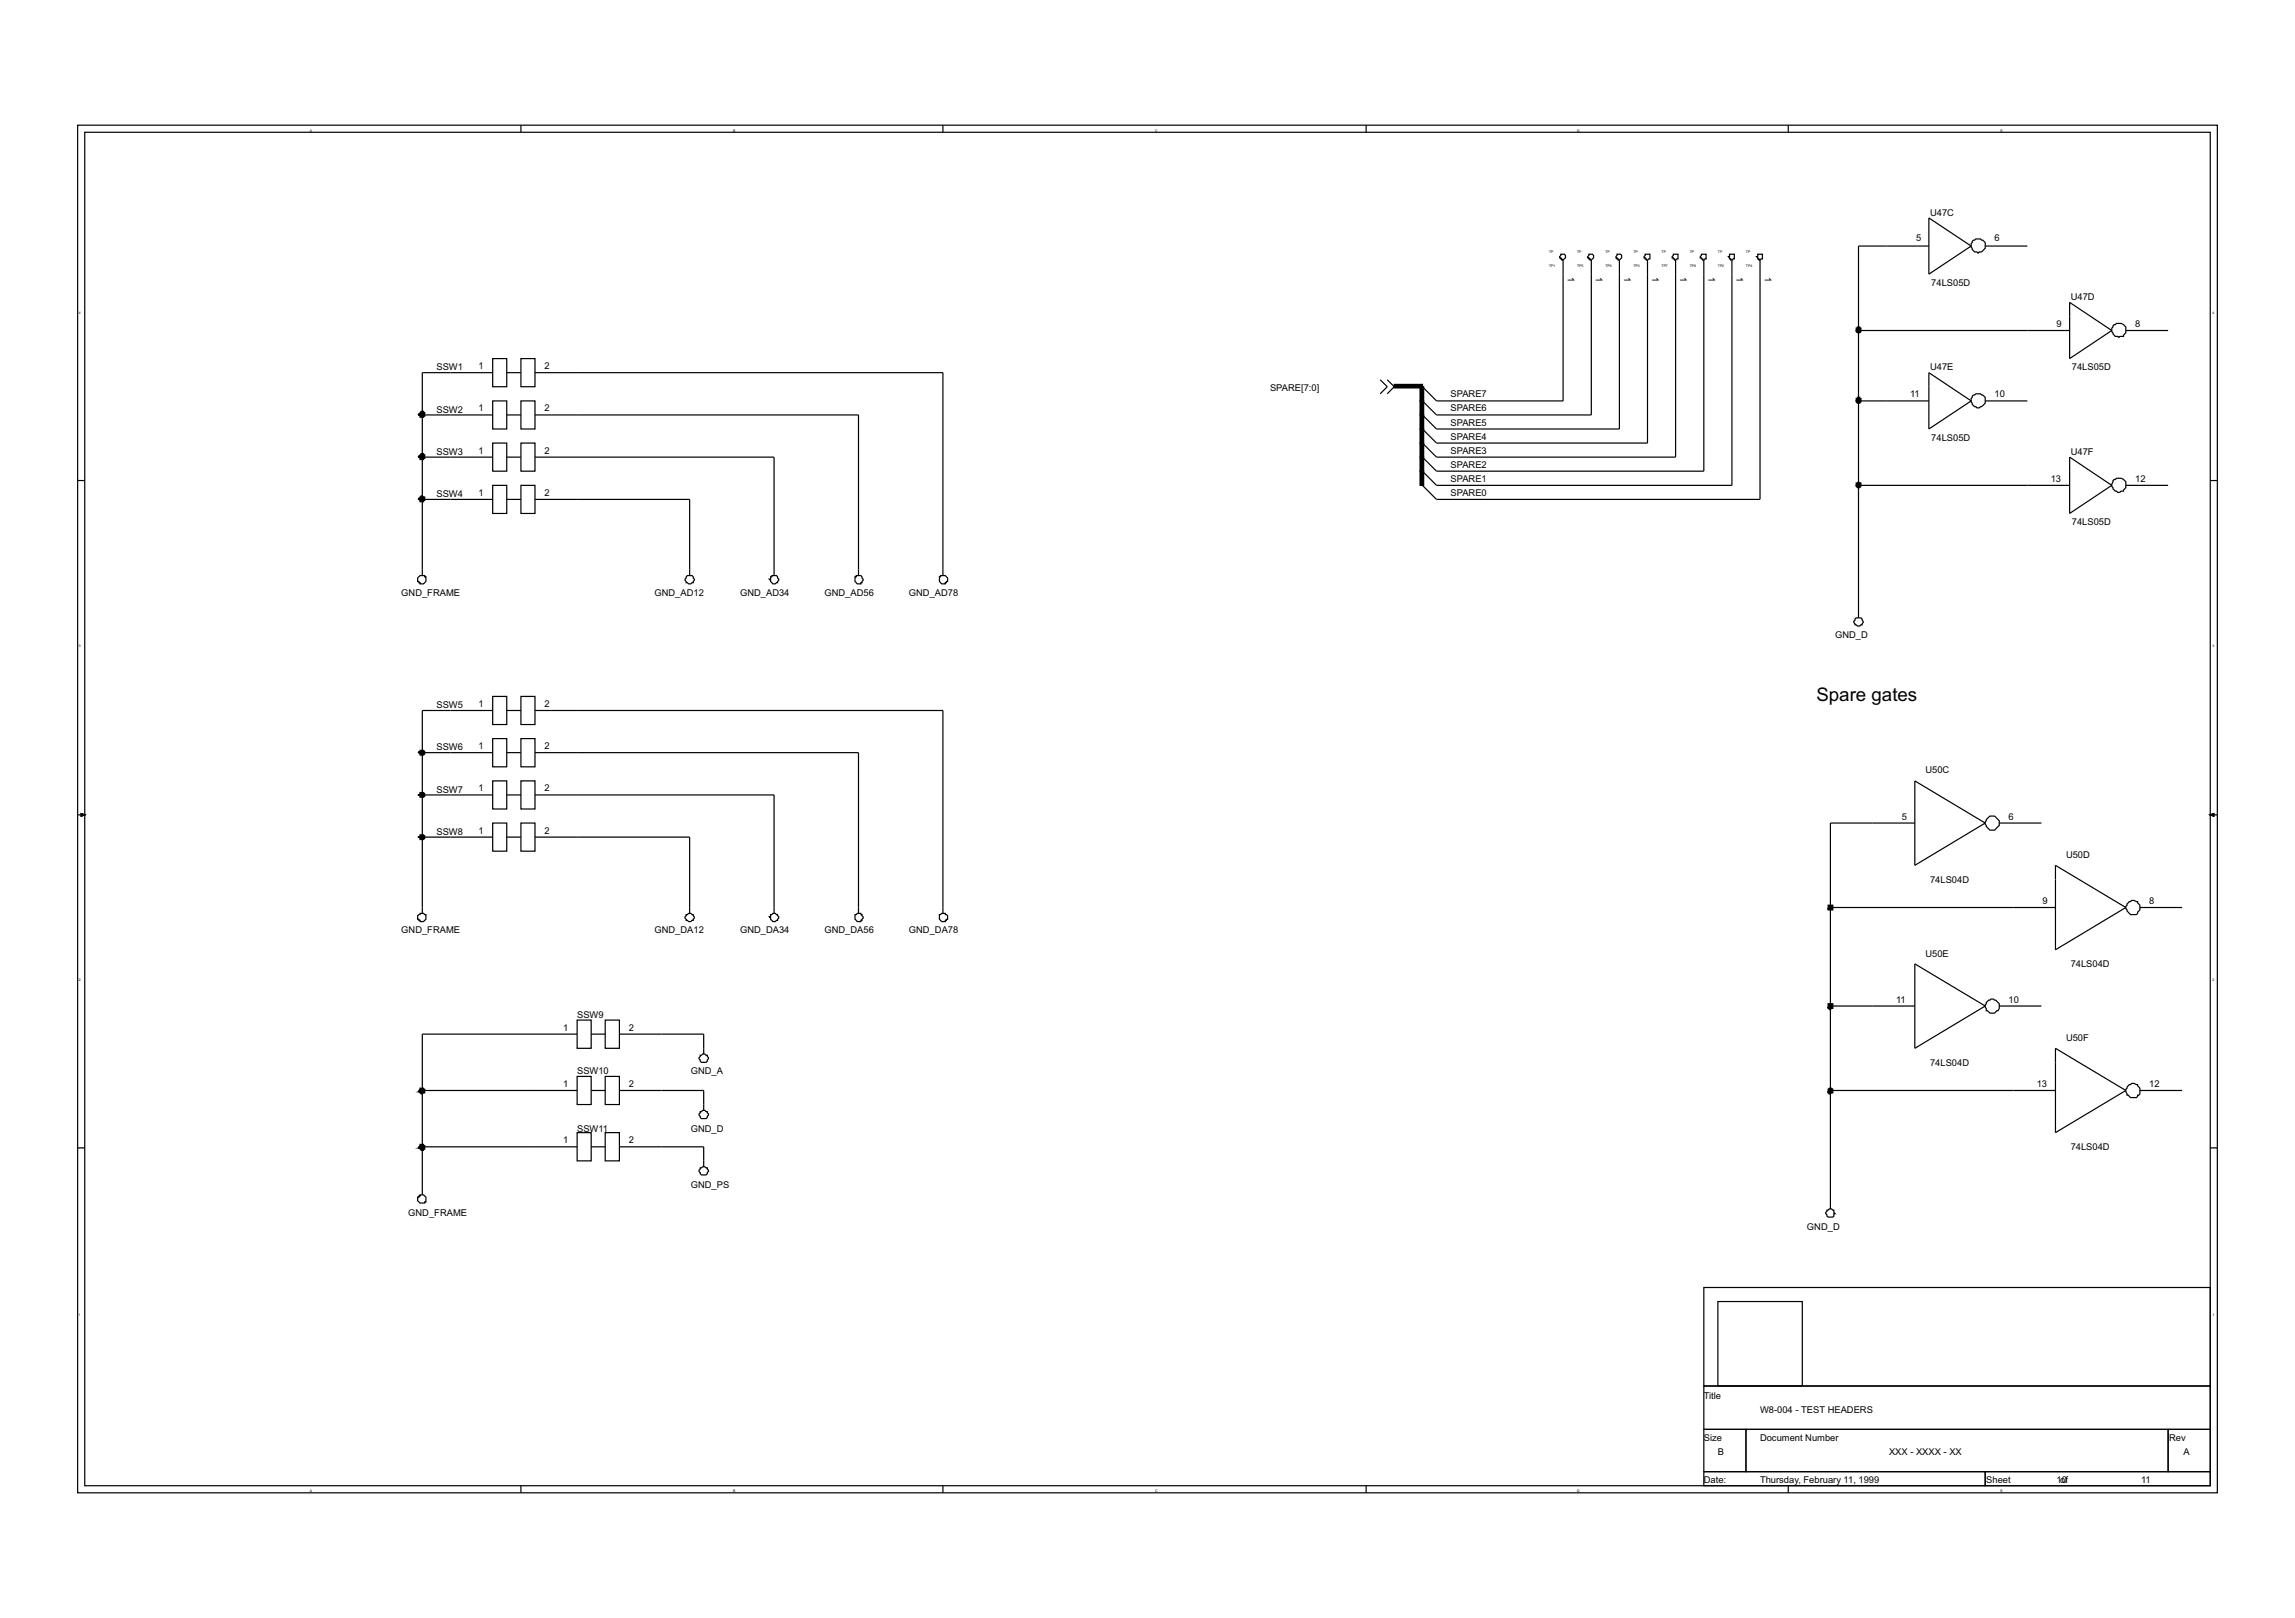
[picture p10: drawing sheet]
<svg xmlns="http://www.w3.org/2000/svg" width="210mm" height="148mm" viewBox="0 0 210 148" stroke-linecap="round" stroke-linejoin="round" font-family="sans-serif">
<defs><g id="words">
<text font-size="1.7" fill="#010202" x="166.2" y="64.1">Spare gates</text>
<g font-size=".9" fill="#010202">
<text x="175.3" y="22.1">5</text>
<text x="176.6" y="19.7">U47C</text>
<text x="182.5" y="22.1">6</text>
<text x="143.5" y="25.3" transform="rotate(90 143.5 25.3)">1</text>
<text x="146" y="25.3" transform="rotate(90 146 25.3)">1</text>
<text x="148.6" y="25.3" transform="rotate(90 148.6 25.3)">1</text>
<text x="151.2" y="25.3" transform="rotate(90 151.2 25.3)">1</text>
<text x="153.8" y="25.3" transform="rotate(90 153.8 25.3)">1</text>
<text x="156.3" y="25.3" transform="rotate(90 156.3 25.3)">1</text>
<text x="158.9" y="25.3" transform="rotate(90 158.9 25.3)">1</text>
<text x="161.5" y="25.3" transform="rotate(90 161.5 25.3)">1</text>
<text x="176.7" y="26.2">74LS05D</text>
<text x="188.2" y="29.9">9</text>
<text x="189.5" y="27.4">U47D</text>
<text x="195.4" y="29.9">8</text>
<text x="39.9" y="33.9">SSW1</text>
<text x="43.8" y="33.8">1</text>
<text x="49.8" y="33.8">2</text>
<text x="116.2" y="35.8">SPARE[7:0]</text>
<text x="176.6" y="33.9">U47E</text>
<text x="189.6" y="33.9">74LS05D</text>
<text x="39.9" y="37.7">SSW2</text>
<text x="39.9" y="41.6">SSW3</text>
<text x="43.8" y="37.6">1</text>
<text x="43.8" y="41.5">1</text>
<text x="49.8" y="37.6">2</text>
<text x="49.8" y="41.5">2</text>
<text x="132.7" y="40.2">SPARE4</text>
<text x="132.7" y="41.5">SPARE3</text>
<text x="132.7" y="38.9">SPARE5</text>
<text x="132.7" y="37.6">SPARE6</text>
<text x="132.7" y="36.3">SPARE7</text>
<text x="174.8" y="36.3">11</text>
<text x="176.7" y="40.3">74LS05D</text>
<text x="182.5" y="36.3">10</text>
<text x="189.5" y="41.6">U47F</text>
<text x="39.9" y="45.5">SSW4</text>
<text x="43.8" y="45.4">1</text>
<text x="49.8" y="45.4">2</text>
<text x="132.7" y="44.1">SPARE1</text>
<text x="132.7" y="42.8">SPARE2</text>
<text x="132.7" y="45.4">SPARE0</text>
<text x="187.7" y="44.1">13</text>
<text x="195.4" y="44.1">12</text>
<text x="189.6" y="48">74LS05D</text>
<text x="36.7" y="54.5">GND_FRAME</text>
<text x="59.9" y="54.5">GND_AD12</text>
<text x="67.7" y="54.5">GND_AD34</text>
<text x="75.4" y="54.5">GND_AD56</text>
<text x="83.2" y="54.5">GND_AD78</text>
<text x="167.9" y="58.3">GND_D</text>
<text x="39.9" y="64.8">SSW5</text>
<text x="43.8" y="64.7">1</text>
<text x="49.8" y="64.7">2</text>
<text x="39.9" y="68.6">SSW6</text>
<text x="43.8" y="68.5">1</text>
<text x="49.8" y="68.5">2</text>
<text x="176.2" y="70.7">U50C</text>
<text x="39.9" y="72.5">SSW7</text>
<text x="39.9" y="76.4">SSW8</text>
<text x="43.8" y="72.4">1</text>
<text x="43.8" y="76.3">1</text>
<text x="49.8" y="72.4">2</text>
<text x="49.8" y="76.3">2</text>
<text x="174" y="75">5</text>
<text x="183.8" y="75">6</text>
<text x="176.6" y="80.8">74LS04D</text>
<text x="186.9" y="82.7">9</text>
<text x="189" y="78.5">U50D</text>
<text x="196.7" y="82.7">8</text>
<text x="36.7" y="85.4">GND_FRAME</text>
<text x="59.9" y="85.4">GND_DA12</text>
<text x="67.7" y="85.4">GND_DA34</text>
<text x="75.4" y="85.4">GND_DA56</text>
<text x="83.2" y="85.4">GND_DA78</text>
<text x="176.2" y="87.5">U50E</text>
<text x="189.5" y="88.5">74LS04D</text>
<text x="51.5" y="94.3">1</text>
<text x="52.8" y="93.1">SSW9</text>
<text x="57.5" y="94.3">2</text>
<text x="173.5" y="91.7">11</text>
<text x="183.8" y="91.7">10</text>
<text x="189" y="95.2">U50F</text>
<text x="51.5" y="99.4">1</text>
<text x="52.8" y="98.2">SSW10</text>
<text x="57.5" y="99.4">2</text>
<text x="63.2" y="98.2">GND_A</text>
<text x="176.6" y="97.5">74LS04D</text>
<text x="186.4" y="99.4">13</text>
<text x="196.7" y="99.4">12</text>
<text x="51.5" y="104.6">1</text>
<text x="52.8" y="103.5">SSW11</text>
<text x="57.5" y="104.6">2</text>
<text x="63.2" y="103.5">GND_D</text>
<text x="189.5" y="105.2">74LS04D</text>
<text x="37.4" y="111.2">GND_FRAME</text>
<text x="63.2" y="108.6">GND_PS</text>
<text x="165.3" y="112.5">GND_D</text>
<text x="155.9" y="128">Title</text>
<text x="155.9" y="131.8">Size</text>
<text x="161" y="129.3">W8-004 - TEST HEADERS</text>
<text x="161" y="131.8">Document Number</text>
<text x="198.5" y="131.8">Rev</text>
<text x="155.9" y="135.7">Date:</text>
<text x="157.2" y="133.1">B</text>
<text x="161" y="135.7">Thursday, February 11, 1999</text>
<text x="172.9" y="133.1">XXX - XXXX - XX</text>
<text x="181.8" y="135.7">Sheet</text>
<text x="188.2" y="135.7">10</text>
<text x="188.5" y="135.7">of</text>
<text x="195.9" y="135.7">11</text>
<text x="199.8" y="133.1">A</text>
</g>
<g font-size=".3" fill="#010202">
<text x="28.3" y="12.1">A</text>
<text x="67.1" y="12.1">B</text>
<text x="105.7" y="12.1">C</text>
<text x="144.3" y="12.1">D</text>
<text x="183" y="12.1">E</text>
<text x="141.7" y="23.2">TP</text>
<text x="144.3" y="23.2">TP</text>
<text x="146.9" y="23.2">TP</text>
<text x="149.5" y="23.2">TP</text>
<text x="152" y="23.2">TP</text>
<text x="154.6" y="23.2">TP</text>
<text x="157.2" y="23.2">TP</text>
<text x="159.8" y="23.2">TP</text>
<text x="7.2" y="28.7">4</text>
<text x="141.7" y="24.4">TP1</text>
<text x="144.3" y="24.4">TP5</text>
<text x="146.9" y="24.4">TP6</text>
<text x="149.5" y="24.4">TP3</text>
<text x="152" y="24.4">TP7</text>
<text x="154.6" y="24.4">TP8</text>
<text x="157.2" y="24.4">TP2</text>
<text x="159.8" y="24.4">TP4</text>
<text x="202.5" y="28.7">4</text>
<text x="7.2" y="59.2">3</text>
<text x="202.5" y="59.2">3</text>
<text x="7.2" y="89.8">2</text>
<text x="202.5" y="89.8">2</text>
<text x="7.2" y="120.3">1</text>
<text x="202.5" y="120.3">1</text>
<text x="28.3" y="136.4">A</text>
<text x="67.1" y="136.4">B</text>
<text x="105.7" y="136.4">C</text>
<text x="144.3" y="136.4">D</text>
<text x="183" y="136.4">E</text>
</g>
</g></defs>
<path d="M7.1 11.5h195.8v125h-195.8zM7.8 12.1h194.4v123.8h-194.4zM47.7 11.5v.6M86.3 11.5v.6M125 11.5v.6M163.6 11.5v.6M7.1 44h.7M202.2 44h.7M47.7 135.9v.6M86.3 135.9v.6M125 135.9v.6M163.6 135.9v.6" fill="none" stroke="#010202" stroke-width=".11"/>
<path d="M7.4 74.4l.4 .1-.4 .1z" fill="#010202"/>
<path d="M7.4 74.4l.4 .1-.4 .1z" fill="none" stroke="#010202" stroke-width=".11"/>
<path d="M202.2 74.5l.4-.1v.2z" fill="#010202"/>
<path d="M7.1 74.5h.7M202.2 74.5l.4-.1v.2zM202.2 74.5h.7" fill="none" stroke="#010202" stroke-width=".11"/>
<path d="M7.4 74.4l.4 .1-.4 .1z" fill="#010202"/>
<path d="M7.4 74.4l.4 .1-.4 .1z" fill="none" stroke="#010202" stroke-width=".11"/>
<path d="M202.2 74.5l.4-.1v.2z" fill="#010202"/>
<path d="M202.2 74.5l.4-.1v.2zM7.1 105h.7M202.2 105h.7" fill="none" stroke="#010202" stroke-width=".11"/>
<path d="M7.4 74.4l.4 .1-.4 .1z" fill="#010202"/>
<path d="M7.4 74.4l.4 .1-.4 .1z" fill="none" stroke="#010202" stroke-width=".11"/>
<path d="M202.2 74.5l.4-.1v.2z" fill="#010202"/>
<g fill="none" stroke="#010202" stroke-width=".11">
<path d="M176.5 19.9l3.9 2.6-3.9 2.6zM41.2 34.1h3.9M41.2 38h3.9M45.1 32.8h1.3v2.6h-1.3zM45.1 36.7h1.3v2.5h-1.3zM46.4 34.1h1.3M46.4 38h1.3M47.7 32.8h1.3v2.6h-1.3zM47.7 36.7h1.3v2.5h-1.3zM49 34.1h3.8M49 38h3.8M142.8 23.3h.3a.3 .3 0 0 1 .1 .3 .3 .3 0 0 1-.3 .2v-.1l-.2-.1z"/>
<path d="M143 23.8v1.3M145.4 23.3h.3a.3 .3 0 0 1 .1 .3 .3 .3 0 0 1-.3 .2v-.1l-.2-.1zM145.6 23.8v1.3M148 23.3h.3a.27 .27 0 0 1 0 .3 .27 .27 0 0 1-.3 .1v-.1h-.1zM148.2 23.8v1.3M150.5 23.3h.5v.4l-.4 .1v-.1l-.2-.1zM150.8 23.8v1.3M153.1 23.3h.4v.4l-.3 .1v-.1l-.2-.1zM153.3 23.8v1.3M155.7 23.3h.4v.4l-.3 .1v-.1l-.2-.1zM155.9 23.8v1.3M158.3 23.3h.4v.4l-.3 .1v-.1h-.1l-.1-.2h.1z"/>
<path d="M158.5 23.8v1.3M160.8 23.3h.5v.4l-.3 .1v-.1h-.2l-.1-.2h.1zM161 23.8v1.3M170.1 22.5h6.4M170.1 30.2v6.5h6.4M176.5 34.1l3.9 2.6-3.9 2.5zM180.5 22.1l.3-.2h.4a.65 .65 0 0 1 .3 1 .65 .65 0 0 1-1-.1l-.1-.2zM180.5 36.2l.3-.2h.4l.1 .1a.57 .57 0 0 1 .4 .6 .57 .57 0 0 1-.4 .5l-.2 .1a.69 .69 0 0 1-.6-.3 .69 .69 0 0 1 0-.8zM181.7 22.5h3.8M181.7 36.7h3.8M185.5 30.2h3.9M189.4 27.7l3.8 2.5-3.8 2.6z"/>
<path d="M193.5 29.7l.2-.1a.76 .76 0 0 1 .8 .3v.1a.5 .5 0 0 1-.2 .7v.1h-.3l-.1 .1-.1-.1a.39 .39 0 0 1-.5-.4l-.1-.1v-.3zM194.5 30.2h3.9M41.2 41.8h3.9M41.2 45.7h3.9M45.1 40.5h1.3v2.6h-1.3zM45.1 44.4h1.3v2.6h-1.3zM46.4 41.8h1.3M46.4 45.7h1.3M47.7 40.5h1.3v2.6h-1.3zM47.7 44.4h1.3v2.6h-1.3zM49 41.8h3.8M49 45.7h3.8"/>
<path d="M185.5 44.4h3.9M189.4 41.8l3.8 2.6-3.8 2.6zM193.3 44l.4-.3a.79 .79 0 0 1 .8 .4v.2a.42 .42 0 0 1-.2 .5v.1h-.2l-.1 .1a.7 .7 0 0 1-.7-.3 .7 .7 0 0 1 0-.7zM194.5 44.4h3.9M41.2 65h3.9M41.2 68.8h3.9M41.2 72.7h3.9M41.2 76.6h3.9M45.1 63.7h1.3v2.6h-1.3zM45.1 67.6h1.3v2.5h-1.3zM45.1 71.4h1.3v2.6h-1.3zM45.1 75.3h1.3v2.6h-1.3z"/>
<path d="M46.4 65h1.3M46.4 68.8h1.3M46.4 72.7h1.3M46.4 76.6h1.3M47.7 63.7h1.3v2.6h-1.3zM47.7 67.6h1.3v2.5h-1.3zM47.7 71.4h1.3v2.6h-1.3zM47.7 75.3h1.3v2.6h-1.3zM49 65h3.8M49 68.8h3.8M49 72.7h3.8M49 76.6h3.8"/>
<path d="M171.4 75.3h3.8M175.2 71.4l6.5 3.9-6.5 3.9zM182.9 75.3h3.9M188.1 79.2l6.4 3.8-6.4 3.9zM202.2 74.5l.4-.1v.2zM49 99.7h3.8M49 94.6h3.8M52.8 93.3h1.3v2.6h-1.3zM52.8 98.5h1.3v2.5h-1.3zM54.1 99.7h1.3M54.1 94.6h1.3M55.4 93.3h1.3v2.6h-1.3z"/>
<path d="M55.4 98.5h1.3v2.5h-1.3zM56.7 99.7h3.8M56.7 94.6h3.8M167.5 92h7.7M175.2 88.2l6.5 3.8-6.5 3.9zM181.9 91.6l.2-.1a.59 .59 0 0 1 .8 .5l-.1 .5h-.1l-.2 .2h-.4l-.2-.2h-.1v-.3l-.1-.1v-.2zM182.9 92h3.9M184.2 83h3.9M184.2 99.7h3.9M188.1 95.9l6.4 3.8-6.4 3.9zM194.8 82.5a.71 .71 0 0 1 1 .3v.1a.41 .41 0 0 1-.2 .5l-.1 .3h-.6l-.3-.4-.1-.4zM194.8 99.2a.71 .71 0 0 1 1 .3v.6l-.1 .1h-.1l-.1 .2h-.6a.73 .73 0 0 1-.3-1z"/>
<path d="M195.8 83h3.9M195.8 99.7h3.9M49 104.9h3.8M52.8 103.6h1.3v2.6h-1.3zM54.1 104.9h1.3M55.4 103.6h1.3v2.6h-1.3zM56.7 104.9h3.8M155.9 117.8h46.3v9h-46.3zM155.9 126.8h46.3v3.9h-46.3zM155.9 130.7h3.9v3.9h-3.9zM155.9 134.6h25.8v1.3h-25.8zM159.8 130.7h38.6v3.9h-38.6z"/>
<path d="M181.7 134.6h20.5v1.3h-20.5zM198.4 130.7h3.8v3.9h-3.8z"/>
<circle cx="182.3" cy="75.3" r=".63"/>
</g>
<path d="M170 36.3h.2v.2h.1v.3l-.1 .1h-.2l-.1-.1v-.1h.2h-.2v-.2h.1z" fill="#010202"/>
<path d="M170 36.3h.2v.2h.1v.3l-.1 .1h-.2l-.1-.1v-.1h.2h-.2v-.2h.1zM170.1 44.4h15.4M167.5 92v7.7" fill="none" stroke="#010202" stroke-width=".11"/>
<path d="M167.3 91.8h.4v.4l-.3 .1-.1-.2 .2-.1-.2 .1z" fill="#010202"/>
<path d="M170.1 22.5v7.7h15.4M167.3 91.8h.4v.4l-.3 .1-.1-.2 .2-.1-.2 .1zM167.5 99.7h16.7" fill="none" stroke="#010202" stroke-width=".11"/>
<path d="M169.9 30h.1v-.1h.2v.1h.1v.3l-.1 .1h-.2l-.1-.2h.2h-.2z" fill="#010202"/>
<path d="M169.9 30h.1v-.1h.2v.1h.1v.3l-.1 .1h-.2l-.1-.2h.2h-.2zM170.1 36.7v7.7" fill="none" stroke="#010202" stroke-width=".11"/>
<path d="M169.9 44.2l.2-.1 .2 .1v.3l-.1 .1h-.2l-.1-.1v-.1h.2h-.2z" fill="#010202"/>
<path d="M169.9 44.2l.2-.1 .2 .1v.3l-.1 .1h-.2l-.1-.1v-.1h.2h-.2zM167.5 83v9M167.5 99.7v10.3" fill="none" stroke="#010202" stroke-width=".11"/>
<path d="M167.3 99.6l.1-.1h.2l.1 .1v.4l-.3 .1-.1-.2 .2-.2-.2 .2z" fill="#010202"/>
<path d="M167.3 99.6l.1-.1h.2l.1 .1v.4l-.3 .1-.1-.2 .2-.2-.2 .2zM167.5 83h16.7" fill="none" stroke="#010202" stroke-width=".11"/>
<path d="M167.3 82.8h.4v.4h-.4v-.1l.2-.1-.2 .1z" fill="#010202"/>
<path d="M131.4 40.5h19.4M170.1 44.4v11.6M167.3 82.8h.4v.4h-.4v-.1l.2-.1-.2 .1z" fill="none" stroke="#010202" stroke-width=".11"/>
<path d="M129.9 40.5h.4v1.3h-.4z" fill="#010202"/>
<path d="M129.9 40.5h.4v1.3h-.4z" fill="none" stroke="#010202" stroke-width=".11"/>
<path d="M129.9 36.7h.4v1.3h-.4z" fill="#010202"/>
<path d="M127.6 35.2h2.6v.3h-2.6zM129.9 36.7h.4v1.3h-.4zM145.6 25.1v12.9" fill="none" stroke="#010202" stroke-width=".11"/>
<path d="M127.6 35.3h2.6" fill="none" stroke="#010202" stroke-width=".32"/>
<path d="M129.9 43.1h.4v1.3h-.4z" fill="#010202"/>
<path d="M148.2 25.1v14.1h-16.8M150.8 25.1v15.4M129.9 43.1h.4v1.3h-.4zM131.4 41.8h21.9M131.4 44.4h27.1" fill="none" stroke="#010202" stroke-width=".11"/>
<path d="M129.9 41.8h.4v1.3h-.4z" fill="#010202"/>
<path d="M158.5 25.1v19.3M129.9 41.8h.4v1.3h-.4z" fill="none" stroke="#010202" stroke-width=".11"/>
<path d="M129.9 38h.4v1.2h-.4z" fill="#010202"/>
<path d="M129.9 38h.4v1.2h-.4z" fill="none" stroke="#010202" stroke-width=".11"/>
<path d="M129.9 35.4h.4v1.3h-.4z" fill="#010202"/>
<path d="M129.9 35.4h.4v1.3h-.4zM153.3 25.1v16.7M161 25.1v20.6" fill="none" stroke="#010202" stroke-width=".11"/>
<path d="M129.9 39.2h.4v1.3h-.4z" fill="#010202"/>
<g fill="none" stroke="#010202" stroke-width=".11">
<path d="M41.2 34.1h-2.6v3.9h2.6M52.8 38h25.8v14.1M52.8 34.1h33.5v18M129.9 39.2h.4v1.3h-.4zM131.4 38h14.2M143 25.1v11.6h-11.6M155.9 25.1v18h-24.5M38.6 41.8h2.6M41.2 45.7h-2.6v6.4M52.8 45.7h10.3v6.4M52.8 41.8h18v10.3M131.4 45.7h29.6"/>
<path d="M171.4 75.3h-3.9v7.7"/>
</g>
<path d="M38.3 45.6h.1v-.1l.2-.1 .3 .1v.3h-.1v.1h-.4l-.1-.2h.3h-.3z" fill="#010202"/>
<path d="M38.6 38v3.8M38.3 45.6h.1v-.1l.2-.1 .3 .1v.3h-.1v.1h-.4l-.1-.2h.3h-.3z" fill="none" stroke="#010202" stroke-width=".11"/>
<path d="M38.5 37.6h.3v.1h.1v.4h-.1v.1h-.4l-.1-.2h.3h-.3v-.2h.1z" fill="#010202"/>
<path d="M38.5 37.6h.3v.1h.1v.4h-.1v.1h-.4l-.1-.2h.3h-.3v-.2h.1zM38.6 41.8v3.9" fill="none" stroke="#010202" stroke-width=".11"/>
<path d="M38.3 41.7h.1l.1-.2h.3v.1h.1v.3h-.1v.1h-.4l-.1-.2h.3h-.3z" fill="#010202"/>
<path d="M38.3 41.7h.1l.1-.2h.3v.1h.1v.3h-.1v.1h-.4l-.1-.2h.3h-.3zM38.6 72.7h2.6M41.2 76.6h-2.6v6.4M41.2 65h-2.6v3.8h2.6M52.8 76.6h10.3v6.4M52.8 72.7h18v10.3M52.8 65h33.5v18M52.8 68.8h25.8v14.2" fill="none" stroke="#010202" stroke-width=".11"/>
<path d="M38.4 76.4h.4l.1 .1v.2l-.1 .1h-.4l-.1-.2h.3h-.3z" fill="#010202"/>
<path d="M38.4 76.4h.4l.1 .1v.2l-.1 .1h-.4l-.1-.2h.3h-.3zM38.6 68.8v3.9" fill="none" stroke="#010202" stroke-width=".11"/>
<path d="M38.3 68.7h.1v-.1h.4l.1 .1v.3l-.1 .1h-.4l-.1-.3h.3h-.3z" fill="#010202"/>
<path d="M38.3 68.7h.1v-.1h.4l.1 .1v.3l-.1 .1h-.4l-.1-.3h.3h-.3zM38.6 72.7v3.9" fill="none" stroke="#010202" stroke-width=".11"/>
<path d="M38.4 72.5h.4l.1 .1v.2l-.1 .1h-.4l-.1-.2h.3h-.3z" fill="#010202"/>
<path d="M38.4 72.5h.4l.1 .1v.2l-.1 .1h-.4l-.1-.2h.3h-.3zM38.6 94.6v5.1" fill="none" stroke="#010202" stroke-width=".11"/>
<path d="M38.4 99.5h.4v.1h.1v.4l-.3 .1-.2-.1v-.1h-.1l.3-.2-.3 .2z" fill="#010202"/>
<path d="M38.4 99.5h.4v.1h.1v.4l-.3 .1-.2-.1v-.1h-.1l.3-.2-.3 .2zM38.6 94.6h10.4M38.6 99.7h10.4M60.5 94.6h3.9v1.3M60.5 99.7h3.9v1.3M49 104.9h-10.4v3.9M60.5 104.9h3.9v1.3" fill="none" stroke="#010202" stroke-width=".11"/>
<path d="M38.4 104.7h.4v.1h.1v.3h-.1v.1h-.3l-.1-.2h-.1l.3-.1-.3 .1z" fill="#010202"/>
<g fill="none" stroke="#010202" stroke-width=".11">
<path d="M126.3 34.7l.6 .7-.6 .6M126.9 34.7l.7 .7-.7 .6M130.2 38l1.2 1.2M130.2 36.7l1.2 1.3M130.2 35.4l1.2 1.3M130.2 39.2l1.2 1.3M38.3 52.8l.1-.2h.5v.2h.1a.48 .48 0 0 1-.2 .6h-.4v-.1l-.2-.1v-.3zM38.6 52.1v.5M62.8 52.8l.1-.2h.4l.2 .4-.1 .3-.2 .1-.4-.1-.1-.2zM63.1 52.1v.5M70.5 52.8h.1v-.2h.5v.2l.2 .3-.2 .2-.2 .1a.39 .39 0 0 1-.4-.3l-.1-.1h.1zM70.8 52.1v.5"/>
<path d="M78.2 52.8h.1v-.2h.5l.1 .2 .1 .3-.2 .3h-.4l-.2-.2zM78.6 52.1v.5M86.1 52.6h.4a.42 .42 0 0 1 .2 .6h-.1l-.1 .2h-.3l-.2-.2v-.4h.1zM86.3 52.1v.5M130.2 43.1l1.2 1.3M130.2 44.4l1.2 1.3M130.2 40.5l1.2 1.3M130.2 41.8l1.2 1.3M169.7 56.6l.2-.1h.4a.41 .41 0 0 1 .1 .6 .41 .41 0 0 1-.6 .1 .41 .41 0 0 1-.1-.6zM170.1 56v.5M38.2 83.8l.2-.1v-.2h.4l.2 .2a.46 .46 0 0 1-.2 .6h-.4v-.1l-.2-.1zM38.6 83v.5"/>
<path d="M38.6 99.7v5.2M62.8 83.7l.2-.2a.43 .43 0 0 1 .4 .2 .43 .43 0 0 1 0 .5l-.2 .1-.4-.1-.1-.2zM63.1 83v.5M64.1 96.5l.2-.1 .4 .1 .1 .2-.1 .4-.1 .1h-.4l-.2-.4zM64.4 95.9v.5M70.5 83.7l.2-.2 .4 .2 .2 .3-.2 .2-.2 .1a.58 .58 0 0 1-.5-.4h.1zM70.8 83v.5M78.2 83.7l.2-.2h.4v.2h.1l.1 .3-.1 .2h-.1v.1h-.4l-.2-.2zM78.6 83v.5M86 83.7l.2-.2h.3v.2l.2 .1v.3l-.2 .1v.1h-.3l-.2-.2zM86.3 83v.5M38.2 109.5l.2-.1v-.1h.4a.46 .46 0 0 1 .2 .6h-.1v.1h-.5l-.2-.2z"/>
<path d="M38.4 104.7h.4v.1h.1v.3h-.1v.1h-.3l-.1-.2h-.1l.3-.1-.3 .1zM38.6 108.8v.5M64.1 101.7l.2-.1 .4 .1 .1 .2-.1 .3-.1 .1h-.4l-.2-.3zM64.1 106.8l.2-.1 .4 .1 .1 .2-.1 .4-.1 .1h-.4l-.2-.3zM64.4 101v.6M64.4 106.2v.5M157.2 119.1h7.7v7.7h-7.7zM167.2 110.7l.2-.1 .4 .1v.2l.1 .1h-.1v.2l-.1 .1h-.4l-.2-.3zM167.5 110v.6"/>
</g>
<use href="#words"/>
</svg>
